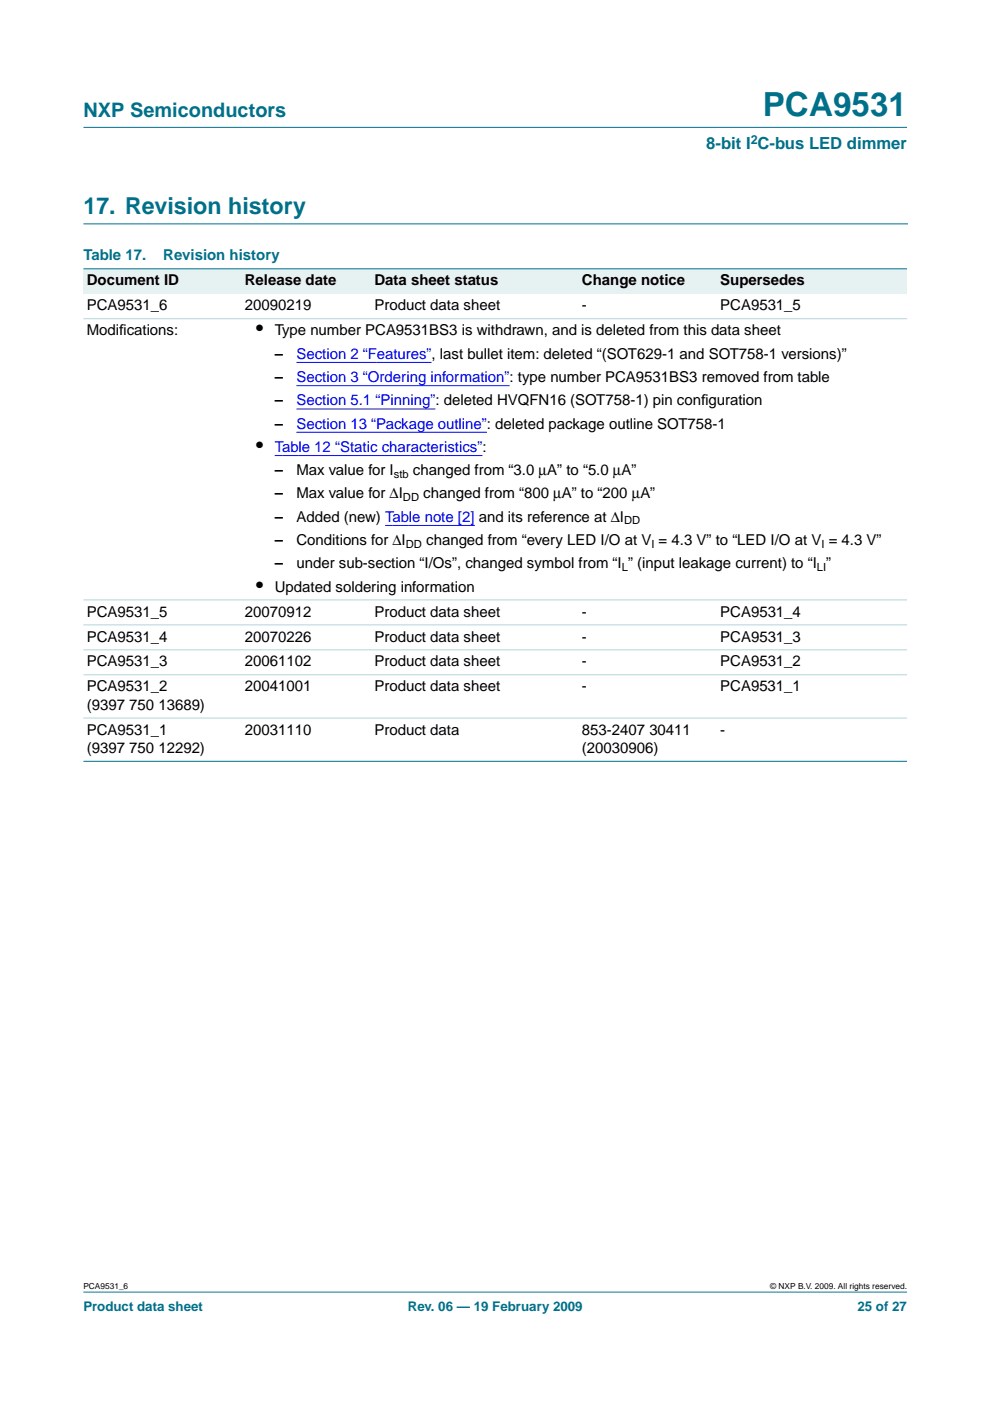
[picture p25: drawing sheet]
<svg xmlns="http://www.w3.org/2000/svg" width="210mm" height="297mm" viewBox="0 0 210 297" stroke-linecap="round" stroke-linejoin="round" font-family="sans-serif">
<defs><g id="words">
<text font-size="7.1" fill="#00708a" x="161.7" y="24.7">PCA9531</text>
<text font-size="4.9" fill="#00708a" x="17.7" y="45.5">17. Revision history</text>
<text font-size="4.2" fill="#00708a" x="17.7" y="24.9">NXP Semiconductors</text>
<g font-size="4.2">
<text x="54.3" y="71.1">•</text>
<text x="54.3" y="95.8">•</text>
<text x="54.3" y="125.4">•</text>
</g>
<text font-size="3.5" fill="#00708a" x="149.8" y="31.6">8-bit I C-bus LED dimmer</text>
<g font-size="3.2" fill="#00708a">
<text x="17.7" y="55.2">Table 17.</text>
<text x="34.6" y="55.2">Revision history</text>
</g>
<g font-size="3.2">
<text x="18.4" y="60.5">Document ID</text>
<text x="18.4" y="65.8">PCA9531_6</text>
<text x="51.9" y="60.5">Release date</text>
<text x="51.9" y="65.8">20090219</text>
<text x="79.4" y="60.5">Data sheet status</text>
<text x="79.4" y="65.8">Product data sheet</text>
<text x="123.4" y="60.5">Change notice</text>
<text x="123.4" y="65.8">-</text>
<text x="152.7" y="60.5">Supersedes</text>
<text x="152.7" y="65.8">PCA9531_5</text>
<text x="18.4" y="71.1">Modif</text>
<text x="25.3" y="71.1">ications:</text>
<text x="58.3" y="71.1">Type number PCA9531BS3 is withdrawn, and is deleted from this data sheet</text>
<text x="58.3" y="76">–</text>
<text x="58.3" y="81">–</text>
<text x="58.3" y="85.9">–</text>
<text x="148.7" y="85.9">iguration</text>
<text x="58.3" y="90.9">–</text>
<text x="58.3" y="100.7">–</text>
<text x="62.8" y="100.7">Max value for I</text>
<text x="87.5" y="100.7">changed from “3.0 µA” to “5.0 µA”</text>
<text x="58.3" y="105.7">–</text>
<text x="62.8" y="105.7">Max value for ∆I</text>
<text x="89.8" y="105.7">changed from “800 µA” to “200 µA”</text>
<text x="58.3" y="110.6">–</text>
<text x="62.8" y="110.6">Added (new) Table note [2] and its reference at ∆I</text>
<text x="58.3" y="115.6">–</text>
<text x="62.8" y="115.6">Conditions for ∆I</text>
<text x="90.4" y="115.6">changed from “every LED I/O at V = 4.3 V” to “LED I/O at V = 4.3 V”</text>
<text x="58.3" y="120.5">–</text>
<text x="58.3" y="125.4">Updated soldering information</text>
<text x="62.8" y="120.5">under sub-section “I/Os”, changed symbol from “I ” (input leakage current) to “I ”</text>
<text x="18.4" y="130.7">PCA9531_5</text>
<text x="51.9" y="130.7">20070912</text>
<text x="79.4" y="130.7">Product data sheet</text>
<text x="123.4" y="130.7">-</text>
<text x="152.7" y="130.7">PCA9531_4</text>
<text x="18.4" y="136">PCA9531_4</text>
<text x="51.9" y="136">20070226</text>
<text x="79.4" y="136">Product data sheet</text>
<text x="123.4" y="136">-</text>
<text x="152.7" y="136">PCA9531_3</text>
<text x="18.4" y="141.3">PCA9531_3</text>
<text x="51.9" y="141.3">20061102</text>
<text x="79.4" y="141.3">Product data sheet</text>
<text x="123.4" y="141.3">-</text>
<text x="152.7" y="141.3">PCA9531_2</text>
<text x="18.4" y="146.6">PCA9531_2</text>
<text x="51.9" y="146.6">20041001</text>
<text x="79.4" y="146.6">Product data sheet</text>
<text x="123.4" y="146.6">-</text>
<text x="152.7" y="146.6">PCA9531_1</text>
<text x="18.4" y="150.5">(9397 750 13689)</text>
<text x="18.4" y="155.8">PCA9531_1</text>
<text x="51.9" y="155.8">20031110</text>
<text x="79.4" y="155.8">Product data</text>
<text x="123.4" y="155.8">853-2407 30411</text>
<text x="152.7" y="155.8">-</text>
<text x="18.4" y="159.6">(9397 750 12292)</text>
<text x="123.4" y="159.6">(20030906)</text>
</g>
<g font-size="3.2" fill="#00f">
<text x="62.8" y="76">Section 2 “Features”, last bullet item: deleted “(SOT629-1 and SOT758-1 versions)”</text>
<text x="62.8" y="81">Section 3 “Ordering information”: type number PCA9531BS3 removed from table</text>
<text x="62.8" y="85.9">Section 5.1 “Pinning”: deleted HVQFN16 (SOT758-1) pin conf</text>
<text x="58.3" y="95.8">Table 12 “Static characteristics”:</text>
<text x="62.8" y="90.9">Section 13 “Package outline”: deleted package outline SOT758-1</text>
</g>
<g font-size="2.8" fill="#00708a">
<text x="17.7" y="278">Product data sheet</text>
<text x="86.5" y="278">Rev. 06 — 19 February 2009</text>
<text x="181.8" y="278">25 of 27</text>
</g>
<text font-size="2.6" fill="#00708a" x="159.2" y="30.5">2</text>
<g font-size="2.4">
<text x="83.5" y="101.3">stb</text>
<text x="85.4" y="106.2">DD</text>
<text x="132.3" y="111.2">DD</text>
<text x="86" y="116.1">DD</text>
<text x="138.1" y="116.1">I</text>
<text x="174.2" y="116.1">I</text>
<text x="131.8" y="121.1">L</text>
<text x="173.2" y="121.1">LI</text>
</g>
<g font-size="1.8">
<text x="17.7" y="273.4">PCA9531_6</text>
<text x="163.3" y="273.4">© NXP B.V. 2009. All rights reserved.</text>
</g>
</g></defs>
<g fill="#00708a" stroke="#00708a" stroke-width=".21">
<path d="M17.7 273.9h174.6z"/>
<path d="M17.7 27h174.6z"/>
</g>
<path d="M17.7 47.5h174.7" fill="none" stroke="#00708a" stroke-width=".21"/>
<g fill="#e6f2f2">
<path d="M17.7 57h33.5v5.3h-33.5z" fill-rule="evenodd"/>
<path d="M51.2 57h27.5v5.3h-27.5z" fill-rule="evenodd"/>
<path d="M78.7 57h44v5.3h-44z" fill-rule="evenodd"/>
<path d="M122.7 57h29.3v5.3h-29.3z" fill-rule="evenodd"/>
<path d="M152 57h40.3v5.3h-40.3z" fill-rule="evenodd"/>
</g>
<path d="M62.8 76.8h28.7M58.3 96.6h44M62.8 81.8h45.2M62.8 86.7h29.5M62.8 91.7h40.4M81.7 111.4h18.9" fill="none" stroke="#00f" stroke-width=".21"/>
<g fill="#00708a" stroke="#00708a" stroke-width=".21">
<path d="M17.7 57h174.6z"/>
<path d="M17.7 161.4h174.6z"/>
</g>
<g fill="#b3d4db" stroke="#b3d4db" stroke-width=".21">
<path d="M17.7 67.6h174.6z"/>
<path d="M17.7 127.2h174.6z"/>
<path d="M17.7 132.5h174.6z"/>
<path d="M17.7 137.8h174.6z"/>
<path d="M17.7 143.1h174.6z"/>
<path d="M17.7 152.2h174.6z"/>
</g>
<use href="#words"/>
</svg>
